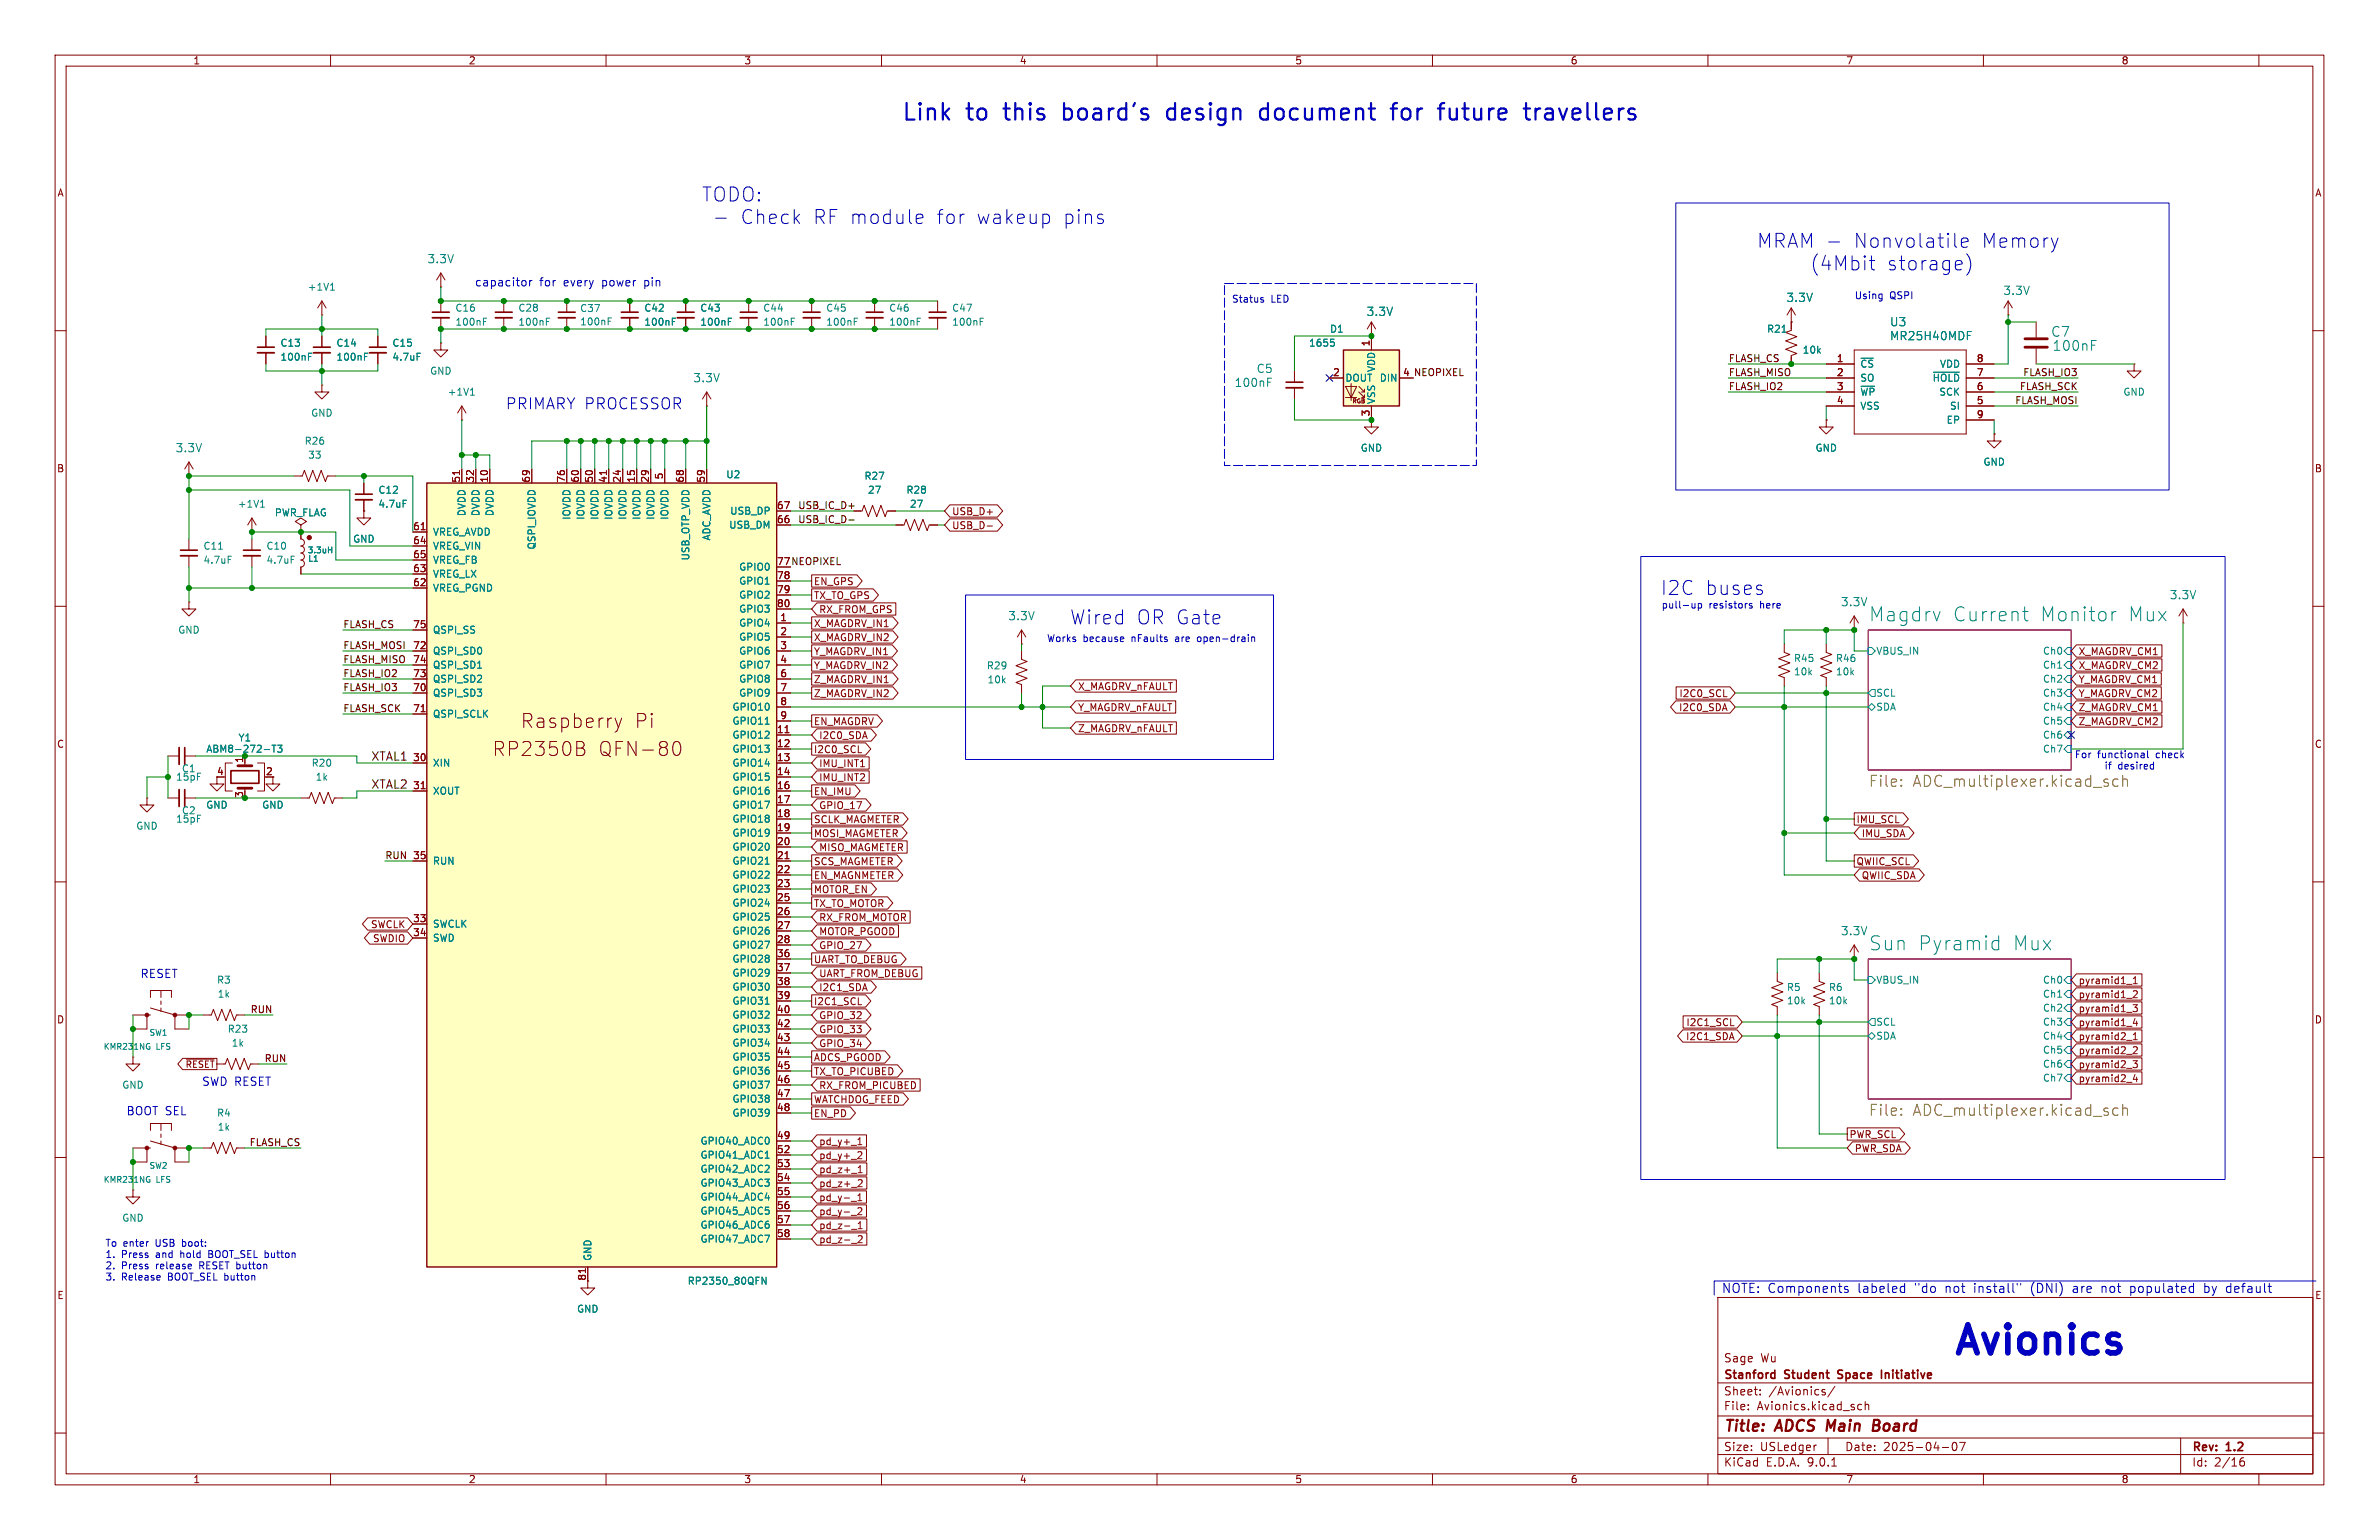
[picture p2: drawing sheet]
<svg xmlns="http://www.w3.org/2000/svg" width="432mm" height="279mm" viewBox="0 0 432 279" stroke-linecap="round" stroke-linejoin="round" font-family="sans-serif">
<defs><g id="words">
<text font-size="7.1" fill="#0000c2" x="354.3" y="246.1">Avionics</text>
<g font-size="4.2" fill="#0000c2">
<text x="163.5" y="22.4">Link</text>
<text x="175.4" y="22.4">to</text>
<text x="182.7" y="22.4">this</text>
<text x="193.9" y="22.4">board's</text>
<text x="213.4" y="22.4">design</text>
<text x="230.8" y="22.4">document</text>
<text x="255.4" y="22.4">for</text>
<text x="264.6" y="22.4">future</text>
<text x="280.8" y="22.4">travellers</text>
</g>
<g font-size="3.5" fill="#0000c2">
<text x="127.3" y="36.8">TODO:</text>
<text x="134.2" y="40.9">Check</text>
<text x="147.3" y="40.9">RF module</text>
<text x="169.6" y="40.9">for</text>
<text x="176.8" y="40.9">wakeup</text>
<text x="192.5" y="40.9">pins</text>
<text x="318.8" y="45.2">MRAM -</text>
<text x="336.2" y="45.2">Nonvolatile</text>
<text x="359.4" y="45.2">Memory</text>
<text x="328.2" y="49.3">(4Mbit</text>
<text x="342.1" y="49.3">storage)</text>
<text x="194.2" y="113.5">Wired</text>
<text x="206.2" y="113.5">OR Gate</text>
<text x="301.4" y="108.2">I2C</text>
<text x="309.5" y="108.2">buses</text>
</g>
<g font-size="3.5" fill="#008484">
<text x="339.1" y="113">Magdrv</text>
<text x="354.3" y="113">Current</text>
<text x="370.1" y="113">Monitor</text>
<text x="386" y="113">Mux</text>
<text x="339.1" y="172.6">Sun</text>
<text x="348" y="172.6">Pyramid</text>
<text x="365.1" y="172.6">Mux</text>
</g>
<g font-size="3.5" fill="#840000">
<text x="89.3" y="137.4">RP2350B</text>
<text x="94.5" y="132.3">Raspberry</text>
<text x="108.5" y="137.4">QFN-80</text>
<text x="115.1" y="132.3">Pi</text>
</g>
<text font-size="2.8" fill="#0000c2" x="91.7" y="74.4">PRIMARY PROCESSOR</text>
<g font-size="2.8" fill="#848400">
<text x="339.1" y="143">File:</text>
<text x="347.1" y="143">ADC_multiplexer.kicad_sch</text>
<text x="339.1" y="202.7">File:</text>
<text x="347.1" y="202.7">ADC_multiplexer.kicad_sch</text>
</g>
<g font-size="2.8" fill="#840000">
<text x="312.8" y="260.3">Title:</text>
<text x="322.5" y="260.3">ADCS Main</text>
<text x="341.6" y="260.3">Board</text>
</g>
<g font-size="2.5" fill="#008484">
<text x="372.2" y="61.3">C7</text>
<text x="372.5" y="63.9">100nF</text>
</g>
<g font-size="2.3" fill="#0000c2">
<text x="312.4" y="234.7">NOTE: Components</text>
<text x="337.2" y="234.7">labeled</text>
<text x="347.6" y="234.7">&quot;do</text>
<text x="353.3" y="234.7">not</text>
<text x="358.6" y="234.7">install&quot;</text>
<text x="369" y="234.7">(DNI)</text>
<text x="376.8" y="234.7">are</text>
<text x="382.1" y="234.7">not</text>
<text x="387.4" y="234.7">populated</text>
<text x="401" y="234.7">by</text>
<text x="405.1" y="234.7">default</text>
</g>
<g font-size="2.1" fill="#008484">
<text x="77.5" y="48">3.3V</text>
<text x="363.5" y="53.7">3.3V</text>
<text x="248" y="57.5">3.3V</text>
<text x="324.2" y="55">3.3V</text>
<text x="343" y="59.4">U3</text>
<text x="343" y="61.9">MR25H40MDF</text>
<text x="125.8" y="69.6">3.3V</text>
<text x="224" y="70.4">100nF</text>
<text x="228" y="67.9">C5</text>
<text x="31.8" y="82.3">3.3V</text>
<text x="182.9" y="112.7">3.3V</text>
<text x="334" y="110.2">3.3V</text>
<text x="393.7" y="108.9">3.3V</text>
<text x="334" y="169.9">3.3V</text>
</g>
<g font-size="2.1" fill="#0000c2">
<text x="86.1" y="52.1">capacitor</text>
<text x="97.9" y="52.1">for</text>
<text x="102.3" y="52.1">every</text>
<text x="109.4" y="52.1">power</text>
<text x="117.2" y="52.1">pin</text>
<text x="25.4" y="177.6">RESET</text>
<text x="36.6" y="197.1">SWD RESET</text>
<text x="22.9" y="202.4">BOOT SEL</text>
</g>
<g font-size="2.1">
<text x="67.3" y="138.1">XTAL1</text>
<text x="67.3" y="143.2">XTAL2</text>
</g>
<g font-size="2.1" fill="#840000">
<text x="312.8" y="250.6">Stanford</text>
<text x="312.8" y="247.4">Sage</text>
<text x="319.5" y="247.4">Wu</text>
<text x="324" y="250.6">Student</text>
<text x="334.3" y="250.6">Space</text>
<text x="342.7" y="250.6">Initiative</text>
<text x="312.8" y="256.1">File:</text>
<text x="312.8" y="253.4">Sheet:</text>
<text x="318.9" y="256.1">Avionics.kicad_sch</text>
<text x="321" y="253.4">/Avionics/</text>
<text x="312.8" y="263.5">Size:</text>
<text x="319.5" y="263.5">USLedger</text>
<text x="334.8" y="263.5">Date:</text>
<text x="341.8" y="263.5">2025-04-07</text>
<text x="397.8" y="263.7">Rev:</text>
<text x="404.2" y="263.7">1.2</text>
<text x="312.8" y="266.3">KiCad</text>
<text x="320.5" y="266.3">E.D.A.</text>
<text x="328.1" y="266.3">9.0.1</text>
<text x="397.8" y="266.3">Id:</text>
<text x="401.9" y="266.3">2/16</text>
</g>
<g font-size="1.8" fill="#840000">
<text x="35" y="11.9">1</text>
<text x="85" y="11.9">2</text>
<text x="135" y="11.9">3</text>
<text x="185" y="11.9">4</text>
<text x="235" y="11.9">5</text>
<text x="285" y="11.9">6</text>
<text x="335" y="11.9">7</text>
<text x="385" y="11.9">8</text>
<text x="10.3" y="35.9">A</text>
<text x="420.1" y="35.9">A</text>
<text x="248.7" y="62.9" transform="rotate(-90 248.7 62.9)">1</text>
<text x="333.3" y="65.8">1</text>
<text x="358.7" y="65.8">8</text>
<text x="241.9" y="68.3">2</text>
<text x="254.6" y="68.3">4 NEOPIXEL</text>
<text x="254.6" y="68.3">4</text>
<text x="333.3" y="68.3">2</text>
<text x="333.3" y="70.9">3</text>
<text x="358.7" y="68.3">7</text>
<text x="358.7" y="70.9">6</text>
<text x="248.7" y="75.6" transform="rotate(-90 248.7 75.6)">3</text>
<text x="333.3" y="73.4">4</text>
<text x="358.7" y="73.4">5</text>
<text x="358.7" y="75.9">9</text>
<text x="10.3" y="85.9">B</text>
<text x="83.6" y="87.7" transform="rotate(-90 83.6 87.7)">51</text>
<text x="86.1" y="87.7" transform="rotate(-90 86.1 87.7)">32</text>
<text x="88.6" y="87.7" transform="rotate(-90 88.6 87.7)">10</text>
<text x="96.3" y="87.7" transform="rotate(-90 96.3 87.7)">69</text>
<text x="102.6" y="87.7" transform="rotate(-90 102.6 87.7)">76</text>
<text x="105.2" y="87.7" transform="rotate(-90 105.2 87.7)">60</text>
<text x="107.7" y="87.7" transform="rotate(-90 107.7 87.7)">50</text>
<text x="110.2" y="87.7" transform="rotate(-90 110.2 87.7)">41</text>
<text x="112.8" y="87.7" transform="rotate(-90 112.8 87.7)">24</text>
<text x="115.3" y="87.7" transform="rotate(-90 115.3 87.7)">15</text>
<text x="117.9" y="87.7" transform="rotate(-90 117.9 87.7)">29</text>
<text x="120.4" y="87.1" transform="rotate(-90 120.4 87.1)">5</text>
<text x="124.2" y="87.7" transform="rotate(-90 124.2 87.7)">68</text>
<text x="128" y="87.7" transform="rotate(-90 128 87.7)">59</text>
<text x="420.1" y="85.9">B</text>
<text x="140.9" y="92.5">67</text>
<text x="140.9" y="95">66</text>
<text x="172.7" y="93.7">USB_D+</text>
<text x="74.9" y="96.3">61</text>
<text x="74.9" y="98.8">64</text>
<text x="74.9" y="101.3">65</text>
<text x="172.7" y="96.2">USB_D-</text>
<text x="74.9" y="103.9">63</text>
<text x="74.9" y="106.4">62</text>
<text x="140.9" y="102.6">77 NEOPIXEL</text>
<text x="140.9" y="105.2">78</text>
<text x="140.9" y="107.7">79</text>
<text x="140.9" y="102.6">77</text>
<text x="147.6" y="106.4">EN_GPS</text>
<text x="140.9" y="110.2">80</text>
<text x="141.5" y="112.8">1</text>
<text x="147.6" y="114">X_MAGDRV_IN1</text>
<text x="147.6" y="108.9">TX_TO_GPS</text>
<text x="148.6" y="111.4">RX_FROM_GPS</text>
<text x="74.9" y="114">75</text>
<text x="74.9" y="117.9">72</text>
<text x="141.5" y="115.3">2</text>
<text x="141.5" y="117.9">3</text>
<text x="147.6" y="119.1">Y_MAGDRV_IN1</text>
<text x="147.6" y="116.5">X_MAGDRV_IN2</text>
<text x="377.2" y="119.1">X_MAGDRV_CM1</text>
<text x="74.9" y="120.4">74</text>
<text x="74.9" y="122.9">73</text>
<text x="74.9" y="125.5">70</text>
<text x="141.5" y="120.4">4</text>
<text x="141.5" y="122.9">6</text>
<text x="141.5" y="125.5">7</text>
<text x="147.6" y="124.1">Z_MAGDRV_IN1</text>
<text x="147.6" y="121.6">Y_MAGDRV_IN2</text>
<text x="195.6" y="125.4">X_MAGDRV_nFAULT</text>
<text x="377.2" y="121.6">X_MAGDRV_CM2</text>
<text x="377.2" y="124.1">Y_MAGDRV_CM1</text>
<text x="74.9" y="129.3">71</text>
<text x="141.5" y="128">8</text>
<text x="141.5" y="130.6">9</text>
<text x="147.6" y="131.8">EN_MAGDRV</text>
<text x="147.6" y="126.7">Z_MAGDRV_IN2</text>
<text x="195.6" y="129.2">Y_MAGDRV_nFAULT</text>
<text x="304.7" y="129.2">I2C0_SDA</text>
<text x="304.7" y="126.7">I2C0_SCL</text>
<text x="377.2" y="126.7">Y_MAGDRV_CM2</text>
<text x="377.2" y="131.8">Z_MAGDRV_CM2</text>
<text x="377.2" y="129.2">Z_MAGDRV_CM1</text>
<text x="10.3" y="135.9">C</text>
<text x="140.9" y="133.1">11</text>
<text x="140.9" y="135.6">12</text>
<text x="147.6" y="136.8">I2C0_SCL</text>
<text x="148.6" y="134.3">I2C0_SDA</text>
<text x="195.6" y="133">Z_MAGDRV_nFAULT</text>
<text x="420.1" y="135.9">C</text>
<text x="39.3" y="140.7">4</text>
<text x="44.2" y="138.5" transform="rotate(-90 44.2 138.5)">1</text>
<text x="48.2" y="140.7">2</text>
<text x="74.9" y="138.2">30</text>
<text x="74.9" y="143.3">31</text>
<text x="140.9" y="138.2">13</text>
<text x="140.9" y="140.7">14</text>
<text x="140.9" y="143.3">16</text>
<text x="148.6" y="141.9">IMU_INT2</text>
<text x="148.6" y="139.4">IMU_INT1</text>
<text x="44.2" y="144.9" transform="rotate(-90 44.2 144.9)">3</text>
<text x="140.9" y="145.8">17</text>
<text x="140.9" y="148.3">18</text>
<text x="147.6" y="144.5">EN_IMU</text>
<text x="147.6" y="149.5">SCLK_MAGMETER</text>
<text x="148.6" y="147">GPIO_17</text>
<text x="336.9" y="149.5">IMU_SCL</text>
<text x="74.9" y="156">35</text>
<text x="140.9" y="150.9">19</text>
<text x="140.9" y="153.4">20</text>
<text x="140.9" y="156">21</text>
<text x="147.6" y="152.1">MOSI_MAGMETER</text>
<text x="148.6" y="154.6">MISO_MAGMETER</text>
<text x="337.8" y="152.1">IMU_SDA</text>
<text x="140.9" y="158.5">22</text>
<text x="140.9" y="161">23</text>
<text x="147.6" y="159.7">EN_MAGNMETER</text>
<text x="147.6" y="157.2">SCS_MAGMETER</text>
<text x="336.9" y="157.2">QWIIC_SCL</text>
<text x="337.8" y="159.7">QWIIC_SDA</text>
<text x="74.9" y="167.4">33</text>
<text x="140.9" y="163.6">25</text>
<text x="140.9" y="166.1">26</text>
<text x="147.6" y="164.8">TX_TO_MOTOR</text>
<text x="147.6" y="162.2">MOTOR_EN</text>
<text x="148.6" y="167.3">RX_FROM_MOTOR</text>
<text x="67.2" y="168.6">SWCLK</text>
<text x="67.6" y="171.1">SWDIO</text>
<text x="74.9" y="169.9">34</text>
<text x="140.9" y="168.7">27</text>
<text x="140.9" y="171.2">28</text>
<text x="140.9" y="173.7">36</text>
<text x="148.6" y="172.4">GPIO_27</text>
<text x="148.6" y="169.9">MOTOR_PGOOD</text>
<text x="140.9" y="176.3">37</text>
<text x="140.9" y="178.8">38</text>
<text x="147.6" y="174.9">UART_TO_DEBUG</text>
<text x="148.6" y="177.5">UART_FROM_DEBUG</text>
<text x="377.2" y="178.8">pyramid1_1</text>
<text x="10.3" y="185.9">D</text>
<text x="140.9" y="181.4">39</text>
<text x="140.9" y="183.9">40</text>
<text x="147.6" y="182.6">I2C1_SCL</text>
<text x="148.6" y="185.1">GPIO_32</text>
<text x="148.6" y="180">I2C1_SDA</text>
<text x="377.2" y="181.3">pyramid1_2</text>
<text x="377.2" y="183.8">pyramid1_3</text>
<text x="420.1" y="185.9">D</text>
<text x="140.9" y="186.4">42</text>
<text x="140.9" y="189">43</text>
<text x="140.9" y="191.5">44</text>
<text x="148.6" y="190.2">GPIO_34</text>
<text x="148.6" y="187.6">GPIO_33</text>
<text x="305.9" y="188.9">I2C1_SDA</text>
<text x="306" y="186.4">I2C1_SCL</text>
<text x="377.2" y="188.9">pyramid2_1</text>
<text x="377.2" y="191.5">pyramid2_2</text>
<text x="377.2" y="186.4">pyramid1_4</text>
<text x="140.9" y="194.1">45</text>
<text x="140.9" y="196.6">46</text>
<text x="147.6" y="192.7">ADCS_PGOOD</text>
<text x="147.6" y="195.3">TX_TO_PICUBED</text>
<text x="148.6" y="197.8">RX_FROM_PICUBED</text>
<text x="377.2" y="194">pyramid2_3</text>
<text x="377.2" y="196.5">pyramid2_4</text>
<text x="140.9" y="199.1">47</text>
<text x="140.9" y="201.7">48</text>
<text x="147.6" y="202.9">EN_PD</text>
<text x="147.6" y="200.3">WATCHDOG_FEED</text>
<text x="140.9" y="206.8">49</text>
<text x="140.9" y="209.3">52</text>
<text x="148.6" y="208">pd_y+_1</text>
<text x="335.6" y="206.7">PWR_SCL</text>
<text x="336.5" y="209.2">PWR_SDA</text>
<text x="140.9" y="211.8">53</text>
<text x="140.9" y="214.4">54</text>
<text x="148.6" y="210.5">pd_y+_2</text>
<text x="148.6" y="213">pd_z+_1</text>
<text x="148.6" y="215.6">pd_z+_2</text>
<text x="140.9" y="216.9">55</text>
<text x="140.9" y="219.5">56</text>
<text x="140.9" y="222">57</text>
<text x="148.6" y="220.7">pd_y-_2</text>
<text x="148.6" y="218.1">pd_y-_1</text>
<text x="140.9" y="224.5">58</text>
<text x="148.6" y="225.7">pd_z-_2</text>
<text x="148.6" y="223.2">pd_z-_1</text>
<text x="106.4" y="232.5" transform="rotate(-90 106.4 232.5)">81</text>
<text x="10.3" y="235.9">E</text>
<text x="420.1" y="235.9">E</text>
<text x="35" y="269.3">1</text>
<text x="85" y="269.3">2</text>
<text x="135" y="269.3">3</text>
<text x="185" y="269.3">4</text>
<text x="235" y="269.3">5</text>
<text x="285" y="269.3">6</text>
<text x="335" y="269.3">7</text>
<text x="385" y="269.3">8</text>
</g>
<g font-size="1.8" fill="#008484">
<text x="55.8" y="52.9">+1V1</text>
<text x="82.6" y="59.3">100nF</text>
<text x="82.6" y="56.7">C16</text>
<text x="94" y="59.3">100nF</text>
<text x="94" y="56.7">C28</text>
<text x="105.2" y="59.2">100nF</text>
<text x="105.2" y="56.8">C37</text>
<text x="116.8" y="59.3">100nF</text>
<text x="116.8" y="56.7">C42</text>
<text x="127" y="59.3">100nF</text>
<text x="127" y="56.7">C43</text>
<text x="138.4" y="59.3">100nF</text>
<text x="138.4" y="56.7">C44</text>
<text x="149.9" y="59.3">100nF</text>
<text x="149.9" y="56.7">C45</text>
<text x="161.3" y="59.3">100nF</text>
<text x="161.3" y="56.7">C46</text>
<text x="172.7" y="59.3">100nF</text>
<text x="172.7" y="56.7">C47</text>
<text x="50.8" y="65.6">100nF</text>
<text x="50.8" y="63.1">C13</text>
<text x="61" y="65.6">100nF</text>
<text x="61" y="63.1">C14</text>
<text x="71.1" y="63.1">C15</text>
<text x="71.1" y="65.6">4.7uF</text>
<text x="237.5" y="63.1">1655</text>
<text x="241.3" y="60.6">D1</text>
<text x="320.6" y="60.6">R21</text>
<text x="327.1" y="64.4">10k</text>
<text x="78" y="68.2">GND</text>
<text x="81.2" y="72">+1V1</text>
<text x="244.1" y="69.4">DOUT DIN</text>
<text x="249.8" y="67.6" transform="rotate(-90 249.8 67.6)">VDD</text>
<text x="337.6" y="66.9">~{CS}</text>
<text x="337.6" y="69.4">SO</text>
<text x="337.6" y="72">~{WP}</text>
<text x="350.7" y="69.4">~{HOLD}</text>
<text x="351.9" y="72">SCK</text>
<text x="352" y="66.9">VDD</text>
<text x="385.3" y="72">GND</text>
<text x="56.4" y="75.8">GND</text>
<text x="249.8" y="73.4" transform="rotate(-90 249.8 73.4)">VSS</text>
<text x="337.6" y="74.5">VSS</text>
<text x="353.2" y="77.1">EP</text>
<text x="353.8" y="74.5">SI</text>
<text x="55.2" y="80.9">R26</text>
<text x="55.8" y="83.4">33</text>
<text x="246.9" y="82.1">GND</text>
<text x="329.4" y="82.1">GND</text>
<text x="68.6" y="89.8">C12</text>
<text x="131.7" y="87">U2</text>
<text x="156.8" y="87.2">R27</text>
<text x="157.4" y="89.8">27</text>
<text x="164.4" y="89.8">R28</text>
<text x="359.9" y="84.7">GND</text>
<text x="43.1" y="92.3">+1V1</text>
<text x="49.8" y="93.9">PWR_FLAG</text>
<text x="68.6" y="92.3">4.7uF</text>
<text x="84.7" y="93.7" transform="rotate(-90 84.7 93.7)">DVDD</text>
<text x="87.2" y="93.7" transform="rotate(-90 87.2 93.7)">DVDD</text>
<text x="89.8" y="93.7" transform="rotate(-90 89.8 93.7)">DVDD</text>
<text x="103.7" y="94.4" transform="rotate(-90 103.7 94.4)">IOVDD</text>
<text x="106.3" y="94.4" transform="rotate(-90 106.3 94.4)">IOVDD</text>
<text x="108.8" y="94.4" transform="rotate(-90 108.8 94.4)">IOVDD</text>
<text x="111.4" y="94.4" transform="rotate(-90 111.4 94.4)">IOVDD</text>
<text x="113.9" y="94.4" transform="rotate(-90 113.9 94.4)">IOVDD</text>
<text x="116.4" y="94.4" transform="rotate(-90 116.4 94.4)">IOVDD</text>
<text x="119" y="94.4" transform="rotate(-90 119 94.4)">IOVDD</text>
<text x="121.5" y="94.4" transform="rotate(-90 121.5 94.4)">IOVDD</text>
<text x="132.4" y="93.6">USB_DP</text>
<text x="165.1" y="92.3">27</text>
<text x="36.8" y="99.9">C11</text>
<text x="48.3" y="99.9">C10</text>
<text x="64" y="98.7">GND</text>
<text x="78.5" y="97.4">VREG_AVDD</text>
<text x="78.5" y="99.9">VREG_VIN</text>
<text x="97.4" y="99.8" transform="rotate(-90 97.4 99.8)">QSPI_IOVDD</text>
<text x="125.3" y="101.8" transform="rotate(-90 125.3 101.8)">USB_OTP_VDD</text>
<text x="129.1" y="98.2" transform="rotate(-90 129.1 98.2)">ADC_AVDD</text>
<text x="132.3" y="96.1">USB_DM</text>
<text x="36.8" y="102.5">4.7uF</text>
<text x="48.3" y="102.5">4.7uF</text>
<text x="78.5" y="102.5">VREG_FB</text>
<text x="78.5" y="105">VREG_LX</text>
<text x="78.5" y="107.5">VREG_PGND</text>
<text x="134.1" y="103.7">GPIO0</text>
<text x="134.1" y="106.3">GPIO1</text>
<text x="134.1" y="108.8">GPIO2</text>
<text x="134.1" y="111.4">GPIO3</text>
<text x="134.1" y="113.9">GPIO4</text>
<text x="32.3" y="115.2">GND</text>
<text x="78.5" y="115.2">QSPI_SS</text>
<text x="78.5" y="119">QSPI_SD0</text>
<text x="134.1" y="116.4">GPIO5</text>
<text x="134.1" y="119">GPIO6</text>
<text x="340.5" y="119">VBUS_IN</text>
<text x="370.7" y="119">Ch0</text>
<text x="78.5" y="121.5">QSPI_SD1</text>
<text x="78.5" y="124.1">QSPI_SD2</text>
<text x="134.1" y="121.5">GPIO7</text>
<text x="134.1" y="124.1">GPIO8</text>
<text x="179" y="121.6">R29</text>
<text x="179.1" y="124.2">10k</text>
<text x="325.5" y="122.7">10k</text>
<text x="325.5" y="120.3">R45</text>
<text x="333.1" y="122.7">10k</text>
<text x="333.1" y="120.3">R46</text>
<text x="370.7" y="121.5">Ch1</text>
<text x="370.7" y="124.1">Ch2</text>
<text x="78.5" y="126.6">QSPI_SD3</text>
<text x="78.5" y="130.4">QSPI_SCLK</text>
<text x="132.9" y="129.1">GPIO10</text>
<text x="132.9" y="131.7">GPIO11</text>
<text x="134.1" y="126.6">GPIO9</text>
<text x="340.5" y="126.6">SCL</text>
<text x="340.5" y="129.1">SDA</text>
<text x="370.7" y="126.6">Ch3</text>
<text x="370.7" y="129.1">Ch4</text>
<text x="370.7" y="131.7">Ch5</text>
<text x="37.3" y="136.8">ABM8-272-T3</text>
<text x="43.2" y="134.7">Y1</text>
<text x="132.9" y="134.2">GPIO12</text>
<text x="132.9" y="136.8">GPIO13</text>
<text x="370.7" y="134.2">Ch6</text>
<text x="370.7" y="136.8">Ch7</text>
<text x="31.9" y="141.8">15pF</text>
<text x="32.9" y="140.3">C1</text>
<text x="56.5" y="139.3">R20</text>
<text x="57.2" y="141.8">1k</text>
<text x="78.5" y="139.3">XIN</text>
<text x="132.9" y="139.3">GPIO14</text>
<text x="132.9" y="141.8">GPIO15</text>
<text x="31.9" y="149.5">15pF</text>
<text x="32.9" y="147.9">C2</text>
<text x="37.3" y="146.9">GND</text>
<text x="47.5" y="146.9">GND</text>
<text x="78.5" y="144.4">XOUT</text>
<text x="132.9" y="144.4">GPIO16</text>
<text x="132.9" y="146.9">GPIO17</text>
<text x="132.9" y="149.5">GPIO18</text>
<text x="24.6" y="150.7">GND</text>
<text x="132.9" y="152">GPIO19</text>
<text x="132.9" y="154.5">GPIO20</text>
<text x="78.5" y="157.1">RUN</text>
<text x="132.9" y="157.1">GPIO21</text>
<text x="132.9" y="159.6">GPIO22</text>
<text x="132.9" y="162.2">GPIO23</text>
<text x="132.9" y="164.7">GPIO24</text>
<text x="132.9" y="167.2">GPIO25</text>
<text x="78.5" y="168.5">SWCLK</text>
<text x="78.5" y="171">SWD</text>
<text x="132.9" y="169.8">GPIO26</text>
<text x="132.9" y="172.3">GPIO27</text>
<text x="39.3" y="178.7">R3</text>
<text x="132.9" y="174.9">GPIO28</text>
<text x="132.9" y="177.4">GPIO29</text>
<text x="132.9" y="179.9">GPIO30</text>
<text x="324.2" y="180">R5</text>
<text x="331.9" y="180">R6</text>
<text x="340.5" y="178.7">VBUS_IN</text>
<text x="370.7" y="178.7">Ch0</text>
<text x="39.4" y="181.2">1k</text>
<text x="132.9" y="182.5">GPIO31</text>
<text x="132.9" y="185">GPIO32</text>
<text x="324.2" y="182.4">10k</text>
<text x="331.9" y="182.4">10k</text>
<text x="370.7" y="181.2">Ch1</text>
<text x="370.7" y="183.7">Ch2</text>
<text x="41.2" y="187.6">R23</text>
<text x="42" y="190.1">1k</text>
<text x="132.9" y="187.6">GPIO33</text>
<text x="132.9" y="190.1">GPIO34</text>
<text x="340.5" y="186.3">SCL</text>
<text x="340.5" y="188.8">SDA</text>
<text x="370.7" y="186.3">Ch3</text>
<text x="370.7" y="188.8">Ch4</text>
<text x="370.7" y="191.4">Ch5</text>
<text x="22.1" y="197.7">GND</text>
<text x="132.9" y="192.6">GPIO35</text>
<text x="132.9" y="195.2">GPIO36</text>
<text x="132.9" y="197.7">GPIO37</text>
<text x="370.7" y="193.9">Ch6</text>
<text x="370.7" y="196.4">Ch7</text>
<text x="39.3" y="202.8">R4</text>
<text x="132.9" y="200.3">GPIO38</text>
<text x="132.9" y="202.8">GPIO39</text>
<text x="39.4" y="205.3">1k</text>
<text x="127.1" y="207.9">GPIO40_ADC0</text>
<text x="127.1" y="210.4">GPIO41_ADC1</text>
<text x="127.1" y="213">GPIO42_ADC2</text>
<text x="127.1" y="215.5">GPIO43_ADC3</text>
<text x="22.1" y="221.8">GND</text>
<text x="127.1" y="218">GPIO44_ADC4</text>
<text x="127.1" y="220.6">GPIO45_ADC5</text>
<text x="127.1" y="223.1">GPIO46_ADC6</text>
<text x="127.1" y="225.7">GPIO47_ADC7</text>
<text x="107.5" y="228.9" transform="rotate(-90 107.5 228.9)">GND</text>
<text x="124.7" y="233.3">RP2350_80QFN</text>
<text x="104.6" y="238.4">GND</text>
</g>
<g font-size="1.8" fill="#0000c2">
<text x="223.5" y="55">Status</text>
<text x="230.7" y="55">LED</text>
<text x="336.5" y="54.4">Using</text>
<text x="343" y="54.4">QSPI</text>
<text x="301.5" y="110.5">pull-up</text>
<text x="310.2" y="110.5">resistors</text>
<text x="319.6" y="110.5">here</text>
<text x="190" y="116.7">Works</text>
<text x="196.6" y="116.7">because</text>
<text x="205.5" y="116.7">nFaults</text>
<text x="213.6" y="116.7">are</text>
<text x="217.8" y="116.7">open-drain</text>
<text x="376.5" y="137.8">For</text>
<text x="380.7" y="137.8">functional</text>
<text x="391.4" y="137.8">check</text>
<text x="381.9" y="139.8">if</text>
<text x="384.4" y="139.8">desired</text>
<text x="19" y="226.4">To enter</text>
<text x="28.3" y="226.4">USB</text>
<text x="33.3" y="226.4">boot:</text>
<text x="19" y="228.4">1.</text>
<text x="19" y="230.5">2.</text>
<text x="19" y="232.5">3.</text>
<text x="22" y="228.4">Press</text>
<text x="22" y="230.5">Press</text>
<text x="22" y="232.5">Release</text>
<text x="28.4" y="228.4">and</text>
<text x="28.4" y="230.5">release</text>
<text x="30.6" y="232.5">BOOT_SEL button</text>
<text x="33" y="228.4">hold</text>
<text x="36.5" y="230.5">RESET button</text>
<text x="38.3" y="228.4">BOOT_SEL button</text>
</g>
<g font-size="1.8">
<text x="313.7" y="65.8">FLASH_CS</text>
<text x="313.7" y="70.9">FLASH_IO2</text>
<text x="313.7" y="68.3">FLASH_MISO</text>
<text x="366.5" y="70.9">FLASH_SCK</text>
<text x="367.1" y="68.3">FLASH_IO3</text>
<text x="365.7" y="73.4">FLASH_MOSI</text>
<text x="144.8" y="92.4">USB_IC_D+</text>
<text x="144.8" y="95">USB_IC_D-</text>
<text x="62.2" y="117.8">FLASH_MOSI</text>
<text x="62.2" y="114">FLASH_CS</text>
<text x="62.2" y="125.5">FLASH_IO3</text>
<text x="62.2" y="122.9">FLASH_IO2</text>
<text x="62.2" y="120.4">FLASH_MISO</text>
<text x="62.2" y="129.3">FLASH_SCK</text>
<text x="69.8" y="155.9">RUN 35</text>
<text x="45.4" y="183.9">RUN</text>
<text x="47.9" y="192.8">RUN</text>
<text x="45.2" y="208">FLASH_CS</text>
</g>
<text font-size="1.6" fill="#840000" x="33.6" y="193.9">~{RESET}</text>
<g font-size="1.5" fill="#008484">
<text x="55.7" y="100.6">3.3uH</text>
<text x="55.8" y="102.1">L1</text>
<text x="18.7" y="190.7">KMR231NG</text>
<text x="27" y="188.1">SW1</text>
<text x="28.3" y="190.7">LFS</text>
<text x="18.7" y="214.8">KMR231NG</text>
<text x="27" y="212.2">SW2</text>
<text x="28.3" y="214.8">LFS</text>
</g>
<text font-size="1.1" fill="#840000" x="245.3" y="73.4">RGB</text>
</g></defs>
<path d="M0 0h431.8v279.4h-431.8z" fill="#fff" stroke="#fff" stroke-width=".18"/>
<g fill="none" stroke="#840000" stroke-width=".18">
<path d="M10 10h411.8v259.4h-411.8zM12 12h407.8v255.4h-407.8zM60 10v2M110 10v2M160 10v2M210 10v2M260 10v2M310 10v2M360 10v2M410 10v2M147.3 54.6v2M147.3 57.7v2"/>
<path d="M158.7 54.6v2M158.7 57.7v2M170.2 54.6v2M170.2 57.7v2M325.1 58.4h.1M325.1 55.9l-.7 1.3M325.1 55.9l.8 1.3M325.1 55.9v2.5M10 60h2M248.9 76.2v1.3h1.3l-1.3 1.2-1.3-1.2h1.3M248.9 76.2h.1M331.5 66h5"/>
<path d="M331.5 68.6h5M331.5 71.1h5M331.5 73.7h5M336.5 63.5h20.4v15.2h-20.4zM356.9 66h5M356.9 68.6h5M356.9 71.1h5M356.9 73.7h5M356.9 76.2h5M419.8 60h2M154.9 92.7h1.6l.3-1 .8 2 .8-2 .7 2 .8-2 .8 2 .3-1h1.6M162.6 95.3h1.5l.4-1.1 .7 2.1 .8-2.1 .8 2.1 .7-2.1 .8 2.1 .4-1h1.5"/>
<path d="M10 110h2M185.4 118.1v1.5l1 .4-2 .8 2 .7-2 .8 2 .8-2 .7 1 .4v1.5M336.5 114.3h.1M336.5 111.8l-.7 1.2M336.5 111.8l.8 1.2M336.5 111.8v2.5M419.8 110h2M30.5 137.2h2M33.5 137.2h2.1M42.2 138.4h-1.3v5.1h1.3M44.4 137.2v1.2M46.7 138.4h1.3v5.1h-1.3"/>
<path d="M10 160h2M39.4 141v1.2h1.2l-1.2 1.3-1.3-1.3h1.3M40.6 141h.3M44.4 143v.5M49.5 141v1.2h1.3l-1.3 1.3-1.2-1.3h1.2M54.6 144.8h1.5l.4-1 .8 2 .7-2 .8 2 .8-2 .7 2 .4-1h1.5M419.8 160h2M330.2 176.5v1.6l1 .3-2 .8 2 .8-2 .7 2 .8-2 .7 1 .4v1.6M336.5 174h.1M336.5 171.5v2.5M336.5 171.5l-.7 1.2M336.5 171.5l.8 1.2"/>
<path d="M36.8 184.2h1.6l.3-1.1 .8 2.1 .8-2.1 .7 2.1 .8-2.1 .7 2.1 .4-1h1.5M10 210h2M419.8 210h2M311.8 235.4h108v32h-108zM10 260h2M311.8 256.9h108M311.8 250.9h108M317.3 255.6v.2M317.3 254.9v.1M319.5 252.9v.2M319.5 252.2v.1M330.7 252.4l.6 .4-.2 .3-.4-.1"/>
<path d="M331.3 252.2l-.4-.1-.2 .2M333 251.5l-1.2 1.9M337.9 254.9l-.4-.1-.3 .3v.4l.1 .2h.6M338.5 254.9l.3-.1 .3 .1 .1 .9M338.5 254.3v1.5M419.8 260h2M60 267.4v2M110 267.4v2M160 267.4v2M210 267.4v2M260 267.4v2M310 267.4v2"/>
<path d="M311.8 263.9h108M311.8 260.9h108M329.5 262.2h.2M331.8 260.9v3M332.5 266h.8M352.5 262.6h1.2M354.5 261.8l.2-.1a.8 .8 0 0 1 .5 .7 .8 .8 0 0 1-.5 .8l-.2-.2-.2-.4zM355.7 261.7h1l-.7 1.5M360 267.4v2M395.8 260.9v6.5M406.5 265.3l.3-.2h.5l.1 .2v.4l-.3 .3-.4-.1-.2-.2M407.3 264.5a.59 .59 0 0 0-.8 .6"/>
<path d="M410 267.4v2"/>
</g>
<path d="M340 258.6h.7M340.7 258.6l.3 .1M340.8 257.6h-.6l-.3 2 1-.1M340.9 258.5l-.2 .1" fill="none" stroke="#840000" stroke-width=".4"/>
<path d="M145.8 56.6h3M157.2 56.6h3.1M168.7 56.6h3M33.5 135.6v3.1M41.9 139.8h5.1v2.3h-5.1zM321.7 249.1h.4M322.1 248.6v1.5M322.1 250l-.4 .1M333.6 250l.2 .1M333.6 248.7v.4M341.5 248.6v1.5" fill="none" stroke="#840000" stroke-width=".3"/>
<path d="M339.1 114.3h36.8v25.4h-36.8zM339.1 174h36.8v25.4h-36.8z" fill="none" stroke="#840084" stroke-width=".18"/>
<g fill="none" stroke="#008484" stroke-width=".18">
<path d="M155.1 58.3h.4M155.1 57.7h.6M166.5 58.3h.4M166.5 57.7h.6M177.9 58.3h.4M177.9 57.7h.6M350.9 67.5h4.7M357.1 60.9h.5M357.1 60.1h.7M339.1 117.5h.6l.7 .6-.7 .6h-.6zM352.1 110.9l-.6 1.7M367.1 110.9h1"/>
<path d="M367.5 110.1v2.2l.1 .2 .5 .1M375.3 117.5h.6v1.2h-.6l-.7-.6zM383.3 110.9v1.7M384.1 110.9a.65 .65 0 0 0-.8 .5M48 136h.9M49.4 135.2h.7M49.7 135.2v1.3M50.4 135.2h.8l-.4 .5 .3 .1v.5l-.2 .2-.5-.2M339.1 128.3l.6-.7 .7 .7-.7 .6zM339.7 125.1h.7v1.3h-.7l-.6-.7zM375.3 120h.6v1.3h-.6l-.7-.6zM375.3 122.6h.6v1.2h-.6l-.7-.6z"/>
<path d="M375.3 125.1h.6v1.3h-.6l-.7-.7zM375.3 127.6h.6v1.3h-.6l-.7-.6zM375.3 130.2h.6v1.2h-.6l-.7-.6zM375.3 132.7h.6v1.3h-.6l-.7-.6zM375.3 135.3h.6v1.2h-.6l-.7-.6zM339.1 177.2h.6l.7 .6-.7 .6h-.6zM361.8 172.2l.3 .1 .7-.1M361.8 170.8l.3-.2 .7 .2M362.8 169.8v2.5M375.3 179.7h.6v1.3h-.6l-.7-.7zM375.3 177.2h.6v1.2h-.6l-.7-.6zM339.1 185.4l.6-.6h.7v1.3h-.7z"/>
<path d="M339.1 188l.6-.7 .7 .7-.7 .6zM375.3 182.2h.6v1.3h-.6l-.7-.6zM375.3 184.8h.6v1.3h-.6l-.7-.7zM375.3 187.3h.6v1.3h-.6l-.7-.6zM375.3 189.9h.6v1.2h-.6l-.7-.6zM375.3 192.4h.6v1.3h-.6l-.7-.7zM375.3 194.9h.6v1.3h-.6l-.7-.6z"/>
</g>
<g fill="none" stroke="#848400" stroke-width=".18">
<path d="M345.1 142.5l.1 .1-.1 .1M345.1 142.5l-.1 .1 .1 .1M345.1 141.4v.2M345.1 142.5v.2M345.1 141.4l.1 .1-.1 .1M345.1 141.4l-.1 .1 .1 .1M381.9 141.7l.1 .2 .4 .1 .3 .3-.1 .3-.2 .1-.5-.1M382.6 141.4l-.5-.1-.2 .3M384.4 141.4l-.5-.1-.4 .4v.6l.2 .3 .2 .1 .5-.1M385.3 141.5a.5 .5 0 0 1 .8 .1v1.1M385.3 140.7v2M345.1 201.1v.2"/>
<path d="M345.1 202.2v.2M345.1 202.2l.1 .1-.1 .1M345.1 202.2l-.1 .1 .1 .1M345.1 201.1l.1 .1-.1 .1M345.1 201.1l-.1 .1 .1 .1M381.9 201.4l.1 .2 .4 .1 .3 .3-.1 .3-.2 .1-.5-.1M382.6 201.1l-.5-.1-.2 .3M384.4 201.1l-.5-.1-.4 .4v.6l.2 .3 .2 .1 .5-.1M385.3 200.4v2M385.3 201.2a.5 .5 0 0 1 .8 .1v1.1"/>
</g>
<path d="M145.8 57.7h3M157.2 57.7h3.1M168.7 57.7h3M32.5 135.6v3.1" fill="none" stroke="#840000" stroke-width=".33"/>
<path d="M43.2 138.9h2.5M43.2 143h2.5" fill="none" stroke="#840000" stroke-width=".51"/>
<path d="M243.8 63.5h10.2v10.2h-10.2z" fill="#ffffc2"/>
<g fill="none" stroke="#840000" stroke-width=".18">
<path d="M248.9 58.4v5.1M248.9 58.4l-.7 1.3M248.9 58.4l.8 1.3M325.1 58.4v1.5l-1 .4 2 .8-2 .7 2 .8-2 .8 2 .7-1 .4v1.5M234.9 67.3v2M234.9 70.4v2M241.3 68.6h2.5M244.2 70.1h2.1l-1.1 2zM244.2 72.1h2.1M245.2 69.6v3M246.6 70.1l1 1v-.5M246.6 71.1l1 1v-.5"/>
<path d="M247.1 71.1h.5M247.1 72.1h.5M248.9 61h.1M248.9 73.7v2.5M322.6 176.5v1.6l1 .3-2 .8 2 .8-2 .7 2 .8-2 .7 1 .4v1.6"/>
</g>
<path d="M243.8 63.5h10.2v10.2h-10.2z" fill="none" stroke="#840000" stroke-width=".25"/>
<path d="M241.5 61.5h.6M242 62l.2 .3v.3l-.2 .2M323.5 60.3h.7" fill="none" stroke="#008484" stroke-width=".18"/>
<path d="M233.4 69.3h3.1" fill="none" stroke="#840000" stroke-width=".3"/>
<path d="M233.4 70.4h3.1" fill="none" stroke="#840000" stroke-width=".33"/>
<path d="M77.5 87.6h63.5v142.3h-63.5z" fill="#ffffc2"/>
<path d="M77.5 87.6h63.5v142.3h-63.5z" fill="none" stroke="#840000" stroke-width=".25"/>
<g fill="none" stroke="#840000" stroke-width=".18">
<path d="M58.4 57.2h.1M58.4 54.6l-.7 1.3M58.4 54.6l.8 1.3M58.4 54.6v2.6M80 52.1h.1M80 49.5l-.8 1.3M80 49.5l.8 1.3M80 49.5v2.6M80 54.6v2M80 57.7v2M91.4 54.6v2M91.4 57.7v2"/>
<path d="M102.9 54.6v2M102.9 57.7v2M114.3 54.6v2M114.3 57.7v2M124.5 54.6v2M124.5 57.7v2M135.9 54.6v2M135.9 57.7v2M325.1 58.4h.1M325.1 58.4v1.3M364.5 57.2h.1M364.5 54.6l-.8 1.3"/>
<path d="M364.5 54.6l.8 1.3M364.5 54.6v2.6M369.6 58.4v2.8M48.3 61v2M48.3 64v2M58.4 69.9v1.2h1.3l-1.3 1.3-1.3-1.3h1.3M58.4 69.9h.1M58.4 61v2M58.4 64v2M68.6 61v2M68.6 64v2M80 62.2v1.3h1.3l-1.3 1.3-1.3-1.3h1.3"/>
<path d="M80 62.2h.1M83.8 76.2h.1M83.8 73.7v2.5M83.8 73.7l-.7 1.2M83.8 73.7l.8 1.2M128.3 73.7h.1M128.3 71.1v2.6M128.3 71.1l-.8 1.3M128.3 71.1l.7 1.3M241.3 68.6h2.5M248.9 76.2h.1M248.9 61h.1"/>
<path d="M248.9 61v2.5M248.9 73.7v2.5M325.1 64.8v1.2M331.5 76.2v1.3h1.2l-1.2 1.2-1.3-1.2h1.3M331.5 76.2h.1M331.5 68.6h5M331.5 66h5M331.5 71.1h5M331.5 73.7h5M356.9 68.6h5M356.9 66h5M356.9 71.1h5"/>
<path d="M356.9 73.7h5M356.9 76.2h5M361.9 78.7v1.3h1.3l-1.3 1.3-1.2-1.3h1.2M361.9 78.7h.1M369.6 63.2v2.8M387.3 66v1.3h1.3l-1.3 1.3-1.2-1.3h1.2M387.3 66h.1M34.3 86.4h.1M34.3 83.8l-.8 1.3M34.3 83.8l.8 1.3M34.3 83.8v2.6M34.3 97.8v2"/>
<path d="M45.7 96.5h.1M45.7 94l-.7 1.3M45.7 94l.8 1.3M45.7 94v2.5M45.7 97.8v2M53.3 86.4h1.6l.3-1.1 .8 2.1 .8-2.1 .7 2.1 .8-2.1 .8 2.1 .3-1h1.6M54.6 96.5v1.3a.64 .64 0 0 1 .7 .6 .64 .64 0 0 1-.7 .7 .64 .64 0 0 1 .7 .6 .64 .64 0 0 1-.7 .6 .64 .64 0 0 1 .7 .7 .64 .64 0 0 1-.7 .6 .64 .64 0 0 1 .7 .6 .64 .64 0 0 1-.7 .7v1.2M54.6 95.3l1-.7-1-.6-1 .6 1 .7v1.2M54.6 96.5h.1M66 92.7v1.3h1.3l-1.3 1.3-1.2-1.3h1.2M66 92.7h.1M66 87.6v2.1"/>
<path d="M66 90.7v2M74.9 96.5h2.6M74.9 99.1h2.6M76.4 96.1h.8M83.4 85.4v.7M83.8 85.1v2.5M86.4 85.1v2.5M88.9 85.1v2.5M96.5 85.1v2.5M102.9 85.1v2.5M105.4 85.1v2.5M107.9 85.1v2.5"/>
<path d="M110.1 85.4v.7M110.5 85.1v2.5M113 85.1v2.5M115.6 85.1v2.5M118.1 85.1v2.5M120.6 85.1v2.5M124.5 85.1v2.5M128.3 85.1v2.5M141 92.7h2.5M141 95.3h2.5M154.9 92.7h1.3M161.3 92.7h1.3"/>
<path d="M162.6 95.3h1.2M168.9 95.3h1.3M172.4 94.1h8.6l1 1.2-1 1.1h-8.6l-1-1.1zM172.4 91.6h8.6l1 1.1-1 1.1h-8.6l-1-1.1zM179.2 95.4h.9M34.3 109.2v1.3h1.3l-1.3 1.3-1.3-1.3h1.3M34.3 109.2h.1M34.3 100.8v2.1M45.7 100.8v2.1M74.9 101.6h2.6M74.9 104.1h2.6M74.9 106.7h2.6"/>
<path d="M74.9 114.3h2.6M74.9 118.1h2.6M141 118.1h2.5M141 105.4h2.5M141 108h2.5M141 110.5h2.5M141 113h2.5M141 115.6h2.5M147.3 104.3h8.2l1 1.1-1 1.1h-8.2zM147.3 117h14.6l1 1.1-1 1.1h-14.6zM147.3 119.5h14.6l1 1.2-1 1.1h-14.6zM147.3 111.9h14.8l.9 1.1-.9 1.1h-14.8z"/>
<path d="M147.3 114.5h14.8l.9 1.1-.9 1.1h-14.8zM147.3 106.8h11.2l.9 1.2-.9 1.1h-11.2zM148.3 109.4h14.3v2.2h-14.3l-1-1.1zM185.4 116.8h.1M185.4 114.3l-.7 1.3M185.4 114.3l.8 1.3M185.4 114.3v2.5M323.8 116.8v1.6l1.1 .3-2.1 .8 2.1 .8-2.1 .7 2.1 .8-2.1 .8 1 .3v1.6M331.5 116.8v1.6l1 .3-2 .8 2 .8-2 .7 2 .8-2 .8 1 .3v1.6M376.9 119.5h15.5v2.3h-15.5l-1-1.1zM376.9 117h15.5v2.2h-15.5l-1-1.1zM396.2 113h.1"/>
<path d="M396.2 110.5l-.7 1.3M396.2 110.5l.8 1.3M396.2 110.5v2.5M44.4 137.2v1.2M74.9 120.7h2.6M74.9 123.2h2.6M74.9 125.7h2.6M74.9 129.5h2.6M74.9 138.4h2.6M76.4 129.1h.8M105.5 134.5a.62 .62 0 0 1 .5 .6 .62 .62 0 0 1-.5 .6 .68 .68 0 0 1 .7 .6 .68 .68 0 0 1-.5 .8h-1M111.6 130.3l.6 1.7"/>
<path d="M112.2 132l-.2 .6M112.8 130.3l-.6 1.7M122.1 135.5a.93 .93 0 0 1 .6-1 .65 .65 0 0 1 .7 .5 1.49 1.49 0 0 1-.5 2.1 .65 .65 0 0 1-.7-.5l-.1-.5M141 120.7h2.5M141 123.2h2.5M141 125.7h2.5M141 138.4h2.5M141 128.3h2.5M141 130.8h2.5M141 133.4h2.5M141 135.9h2.5M142.5 132.9h.7"/>
<path d="M147.3 134.8h9.8l1 1.1-1 1.1h-9.8zM147.3 122.1h14.8l.9 1.1-.9 1.1h-14.8zM147.3 129.7h11.9l1 1.1-1 1.1h-11.9zM147.3 124.6h14.8l.9 1.1-.9 1.1h-14.8zM148.3 139.9h9.5v2.2h-9.5l-1-1.1zM148.3 137.3h9.5v2.2h-9.5l-1-1.1zM148.3 132.2h9.8l1 1.2-1 1.1h-9.8l-1-1.1zM155.8 136.6h.6M195.3 123.3h18.2v2.3h-18.2l-1-1.1zM195.3 127.2h18.1v2.2h-18.1l-1-1.1zM195.3 131h18.2v2.2h-18.2l-1-1.1zM304.2 127.2h9.8l1 1.1-1 1.1h-9.8l-1-1.1z"/>
<path d="M304.2 124.6h9.8l1 1.1-1 1.1h-9.8zM312.9 126.4h.6M376.9 124.6h15.4v2.2h-15.4l-1-1.1zM376.9 122.1h15.4v2.2h-15.4l-1-1.1zM376.9 129.7h15.5v2.2h-15.5l-1-1.1zM376.9 127.2h15.5v2.2h-15.5l-1-1.1zM26.7 144.8v1.3h1.2l-1.2 1.2-1.3-1.2h1.3M26.7 144.8h.1M30.5 144.8h2M33.5 144.8h2.1M74.9 143.5h2.6M74.9 156.2h2.6"/>
<path d="M76.4 143.1h.8M141 143.5h2.5M141 156.2h2.5M141 141h2.5M141 146.1h2.5M141 148.6h2.5M141 151.1h2.5M141 153.7h2.5M141 158.8h2.5M142.5 155.8h.7M147.3 142.4h7.9l.9 1.1-.9 1.1h-7.9zM147.3 157.6h15.6l1 1.2-1 1.1h-15.6z"/>
<path d="M147.3 150h16.4l.9 1.1-.9 1.1h-16.4zM147.3 155.1h15.5l.9 1.1-.9 1.1h-15.5zM147.3 147.5h16.6l.9 1.1-.9 1.1h-16.6zM148.3 144.9h8.9l.9 1.2-.9 1.1h-8.9l-1-1.1zM148.3 152.6h16.3v2.2h-16.3l-1-1.1zM336.5 155.1h10.8l1 1.1-1 1.1h-10.8zM336.5 147.5h8.9l1 1.1-1 1.1h-8.9zM337.5 157.6h10.8l1 1.2-1 1.1h-10.8l-1-1.1zM337.5 150h8.9l1 1.1-1 1.1h-8.9l-1-1.1zM29.2 179.7v1.3M66.7 166.5h7.3l.9 1.1-.9 1.2h-7.3l-.9-1.2zM67.1 169.1h6.9l.9 1.1-.9 1.1h-6.9l-1-1.1z"/>
<path d="M74.9 167.6h2.6M74.9 170.2h2.6M141 161.3h2.5M141 163.8h2.5M141 166.4h2.5M141 168.9h2.5M141 171.5h2.5M141 174h2.5M141 176.5h2.5M141 179.1h2.5M147.3 162.7h13.8l.9 1.1-.9 1.1h-13.8zM147.3 160.2h10.8l1 1.1-1 1.1h-10.8z"/>
<path d="M147.3 172.9h16.2l1 1.1-1 1.1h-16.2zM148.3 175.4h19v2.2h-19l-1-1.1zM148.3 165.3h16.9v2.2h-16.9l-1-1.1zM148.3 170.3h8.9l.9 1.2-.9 1.1h-8.9l-1-1.1zM148.3 178h9.8l1 1.1-1 1.1h-9.8l-1-1.1zM148.3 167.8h14.8v2.2h-14.8l-1-1.1zM376.9 176.7h11.9v2.2h-11.9l-1-1.1zM376.9 179.2h11.9v2.3h-11.9l-1-1.2zM386 178.6h1M387.2 177.6l.4-.4v1.3M387.2 179.9l.5-.2 .2 .4-.8 .9h.8M387.2 178.5h.7"/>
<path d="M24.1 191.8v1.2h1.3l-1.3 1.3-1.2-1.3h1.2M24.1 191.8h.1M24.1 184.2h3.2M26.7 184.2v2.5h-2.6M27.3 181v-1.3h3.8v1.3M27.3 182.9l4.4 1.3M29.2 181.6v.6M29.2 182.9v.6M31.7 184.2h2.6M31.7 184.2v2.5h2.6M33.1 192h6.3v2.1h-6.3l-.8-1.1zM33.8 192.2h5.1"/>
<path d="M40.9 193l.4-1 .7 2.1 .8-2.1 .8 2.1 .7-2.1 .8 2.1 .4-1.1h1.5M141 181.6h2.5M141 184.2h2.5M141 186.7h2.5M141 189.2h2.5M141 191.8h2.5M141 194.3h2.5M141 196.9h2.5M141 199.4h2.5M147.3 198.3h16.6l1 1.1-1 1.1h-16.6zM147.3 190.7h13.3l1 1.1-1 1.1h-13.3zM147.3 193.2h15.6l1 1.1-1 1.1h-15.6z"/>
<path d="M147.3 180.5h9.8l1 1.1-1 1.1h-9.8zM148.3 183h8.9l.9 1.2-.9 1.1h-8.9l-1-1.1zM148.3 188.1h8.9l.9 1.1-.9 1.1h-8.9l-1-1.1zM148.3 185.6h8.9l.9 1.1-.9 1.1h-8.9l-1-1.1zM148.3 195.7h18.7v2.3h-18.7l-1-1.1zM155.8 182.3h.6M305.4 186.8h9.9l.9 1.2-.9 1.1h-9.9l-.9-1.1zM305.5 184.3h9.8l.9 1.1-.9 1.1h-9.8zM314.1 186.1h.6M376.9 186.8h11.9v2.3h-11.9l-1-1.1zM376.9 191.9h11.9v2.3h-11.9l-1-1.2zM376.9 194.5h11.9v2.2h-11.9l-1-1.1z"/>
<path d="M376.9 189.4h11.9v2.2h-11.9l-1-1.1zM376.9 181.8h11.9v2.2h-11.9l-1-1.1zM376.9 184.3h11.9v2.2h-11.9l-1-1.1zM386 188.8h1M386 191.3h1M386 181.1h1M387.1 192.4h.8l-.4 .5 .4 .1v.6l-.2 .1-.6-.1M387.1 182.3h.8l-.4 .5 .4 .1v.5l-.2 .2-.6-.2M387.2 188.6h.7M387.2 187.7l.4-.3v1.2M387.2 190l.5-.1 .2 .4-.8 .9h.8M387.5 194.9l-.3 .9h.8"/>
<path d="M387.5 184.8l-.3 .9h.8M387.8 185.2v.9M387.8 195.4v.9M24.1 215.9v1.3h1.3l-1.3 1.2-1.2-1.2h1.2M24.1 215.9h.1M24.1 208.3h3.2M26.7 208.3v2.5h-2.6M27.3 207l4.4 1.3M27.3 205.1v-1.3h3.8v1.3M29.2 203.8v1.3M29.2 205.7v.7M29.2 207v.6"/>
<path d="M31.7 208.3h2.6M31.7 208.3v2.5h2.6M36.8 208.3h1.6l.3-1 .8 2 .8-2 .7 2 .8-2 .7 2 .4-1h1.5M141 201.9h2.5M141 207h2.5M141 209.6h2.5M141 212.1h2.5M141 214.6h2.5M141 217.2h2.5M141 219.7h2.5M147.3 200.8h7l1 1.1-1 1.1h-7zM148.3 208.4h9v2.3h-9l-1-1.1z"/>
<path d="M148.3 211h9v2.2h-9l-1-1.1zM148.3 205.9h9v2.2h-9l-1-1.1zM148.3 218.6h9v2.2h-9l-1-1.1zM148.3 216.1h9v2.2h-9l-1-1.1zM148.3 213.5h9v2.2h-9l-1-1.1zM154.5 218h1M155.7 219.2l.5-.1 .2 .4-.8 .9h.8M155.7 207.7h.7M155.7 206.8l.4-.4v1.3M155.7 216.9l.4-.3v1.2M155.7 217.8h.7M155.8 212.8h.7"/>
<path d="M155.8 211.9l.3-.4v1.3M155.9 209h.4l.1 .3-.8 .9h.8M155.9 214l.5 .1 .1 .3-.8 .9h.8M335.3 204.6h9.5l.9 1.1-.9 1.2h-9.5zM336.2 207.2h9.6l.9 1.1-.9 1.1h-9.6l-.9-1.1zM106.3 230.2v.7M106.7 229.9v3.8h1.2l-1.2 1.3-1.3-1.3h1.3M141 222.3h2.5M141 224.8h2.5M148.3 223.7h9v2.2h-9l-1-1.1zM148.3 221.1h9v2.3h-9l-1-1.1zM154.6 225.6h.9"/>
<path d="M154.6 223h.9M155.8 222l.3-.3v1.2M155.8 224.3l.4-.1 .3 .4-.8 .9h.8M155.8 222.9h.7"/>
</g>
<g fill="none" stroke="#008484" stroke-width=".18">
<path d="M60 52.6h.7M60.1 51.7l.3-.3v1.2M87.7 58.3h.5M87.7 57.7h.6M99.2 58.3h.4M99.2 57.7h.6M110.4 58.3h.4M110.4 57.7h.6M122 58.3h.5M122 57.7h.6M132.2 58.3h.4M132.2 57.7h.6"/>
<path d="M143.6 58.3h.4M143.6 57.7h.6M56 64.7h.4M56 64.1h.6M66.2 64.7h.4M66.2 64.1h.6M75.7 64.1h.6M85.4 71.7h.7M85.5 70.7l.3-.3v1.3M241.5 61.5h.6M242 62l.2 .3v.3l-.2 .2M323.5 60.3h.7"/>
<path d="M350.9 67.5h4.7M357.1 60.9h.5M357.1 60.1h.7M379.6 61.8h.9M39.7 99.6h.7M47.3 92h.7M47.4 91.1l.3-.4v1.3M59.6 99.7h.6M60.2 99.2v1.1M73.2 90.8h.6M41.4 100.9h.6M52.8 100.9h.7"/>
<path d="M48 136h.9M49.4 135.2h.7M49.7 135.2v1.3M50.4 135.2h.8l-.4 .5 .3 .1v.5l-.2 .2-.5-.2M86.7 121.2h.7M138.9 131.4h.7M138.9 156.8h.7M27 189.9h.2v.4l-.2 .1M27.1 189.3l.1 .1M138.9 182.2h.7M27 214h.2v.4l-.2 .1M27.1 213.4l.1 .1"/>
<path d="M138.9 210.1h.7M139 231.7v1.3l-.7-1.3v1.3"/>
</g>
<g fill="none" stroke="#840000" stroke-width=".3">
<path d="M78.5 56.6h3M89.9 56.6h3.1M101.3 56.6h3.1M112.8 56.6h3M122.9 56.6h3.1M134.4 56.6h3M46.7 63h3.1M56.9 63h3M67.1 63h3M32.8 99.8h3M44.2 99.8h3M64.5 89.7h3.1"/>
<path d="M33.5 143.3v3"/>
</g>
<g fill="none" stroke="#840000" stroke-width=".33">
<path d="M78.5 57.7h3M89.9 57.7h3.1M101.3 57.7h3.1M112.8 57.7h3M122.9 57.7h3.1M134.4 57.7h3M46.7 64h3.1M56.9 64h3M67.1 64h3M64.5 90.7h3.1M32.8 100.8h3M44.2 100.8h3"/>
<path d="M32.5 143.3v3"/>
</g>
<path d="M367.5 61.5h4.1M367.5 63h4.1" fill="none" stroke="#840000" stroke-width=".51"/>
<g fill="#840000" stroke="#840000" stroke-width=".18">
<circle cx="56.1" cy="97.5" r=".38"/>
<circle cx="31.7" cy="208.3" r=".33"/>
<circle cx="26.7" cy="208.3" r=".33"/>
<circle cx="31.7" cy="184.2" r=".33"/>
<circle cx="26.7" cy="184.2" r=".33"/>
</g>
<path d="M154.1 91.8h.9M154.1 94.3h.9" fill="none" stroke="#000" stroke-width=".18"/>
<g fill="none" stroke="#0000c2" stroke-width=".18">
<path d="M129.9 39.6h1.9M166.4 39l.7-.1 .3 .1 .1 .5-1.2 .2M174.8 38.9h.2M190 38.9l.5 .4v.8l-.5 .5M199.9 39.7l.4 .4-.1 .3-.3 .2M199.9 38.9l.3 .1M304.2 36.8h89.5v52.1h-89.5zM95.2 50.9l.3 .3v.4l-.3 .3M96.1 50.9v1M96.6 50.9l-.3 .1-.2 .2M166.4 40.4l.3 .2 .7-.2M229 54.4l.3 .1 .1 .2-.2 .1h-.3"/>
<path d="M229 54h.3M331.9 43.9h2M339.3 47.3h1M339.7 46.4v2.2l.1 .2 .5 .2M341.5 53.3l.1 .1M341.6 53.3l-.1 1.2M341.6 54.1l-.1 .1M354.8 44.5l.4 .4M356 47.4l.1 .5-1.2 .2M356 44l1.2-.2-.1-.5-.7-.1-.4 .3v1l.1 .3 .3 .1 .7-.1M357 46.1a2.91 2.91 0 0 1 0 3.8M373.5 43.2l-.6 1.7"/>
<path d="M175.3 108h55.8v29.8h-55.8zM203.8 115.6l.2 .3-.6 .1M203.9 116.3l-.1 .1M211.8 116v.3M227.2 115.6v.8M227.2 115.7l.2-.1h.3v.8M297.8 101h106.1v113h-106.1zM307.6 109.5v.8M307.6 110.2l-.3 .1M308.3 109.5h.3l.3 .2-.2 .6h-.4M308.3 109.5v1.3M318 109.5h-.3l-.2 .2 .1 .1 .4 .2v.3h-.5"/>
<path d="M388.8 136.6h.2l.2 .2v.7M389.2 137.4l-.4 .1M389.2 136.9l-.4 .1M389.8 136.2v1.1l.2 .2M390.5 138.7h.4M390.9 138.3v1.2M390.9 139.5h-.4M335.4 233.5l-.4-.1-.2 .2v.3l.6 .1v.4h-.6M345.2 233.4l.5 .1M345.7 234.4l-.5 .1M345.7 232.8v1.7M366.1 232.8v.4"/>
<path d="M366.8 232.8v.4M400.2 232.8v1.7M400.2 234.4l.1 .1M400.3 233.4l-.1 .1M404.1 234.2l.3 .3M404.4 233.4l-.3 .3M420.4 232.4h-109.3v2.6"/>
</g>
<g fill="none" stroke="#008400" stroke-width=".18">
<path d="M58.4 57.2v3.8M80 52.1v2.5h90.2M170.2 59.7h-90.2v2.5M364.5 57.2v8.8h-2.6M364.5 58.4h5.1M48.3 61v-1.3h20.3v1.3M48.3 66v1.3h20.3v-1.3M58.4 66v3.9M83.8 76.2v8.9M128.3 73.7v11.4M234.9 72.4v3.8h14M248.9 61h-14v6.3"/>
<path d="M313.7 68.6h17.8M313.7 71.1h17.8M313.7 66h17.8M331.5 73.7v2.5M361.9 68.6h15.3M361.9 71.1h15.3M361.9 73.7h15.3M361.9 76.2v2.5M369.6 66h17.7M34.3 88.9h29.2v10.2h11.4M45.7 97.8v-1.3h15.3v5.1h13.9M53.3 86.4h-19v11.4"/>
<path d="M61 86.4h13.9v10.1M66 86.4v1.2M83.8 82.6h5.1v2.5M86.4 82.6v2.5M102.9 80v5.1M105.4 80v5.1M107.9 80v5.1M110.5 80v5.1M113 80v5.1M115.6 80v5.1M118.1 80v5.1M120.6 80v5.1"/>
<path d="M124.5 80v5.1M128.3 80h-31.8v5.1M143.5 92.7h11.4M143.5 95.3h19.1M162.6 92.7h8.8M170.2 95.3h1.2M34.3 102.9v6.3M34.3 106.7h40.6M45.7 102.9v3.8M54.6 104.1h20.3M62.2 114.3h12.7M62.2 118.1h12.7"/>
<path d="M143.5 118.1h3.8M143.5 110.5h3.8M143.5 115.6h3.8M143.5 108h3.8M143.5 113h3.8M143.5 105.4h3.8M185.4 116.8v1.3M323.8 116.8v-2.5h12.7v3.8h2.6M331.5 114.3v2.5M396.2 113v22.9h-20.3M30.5 137.2v7.6M35.6 137.2h29.2v1.2h10.1"/>
<path d="M62.2 125.7h12.7M62.2 129.5h12.7M62.2 123.2h12.7M62.2 120.7h12.7M143.5 138.4h3.8M143.5 130.8h3.8M143.5 128.3h50.8M143.5 125.7h3.8M143.5 135.9h3.8M143.5 123.2h3.8M143.5 120.7h3.8M143.5 133.4h3.8"/>
<path d="M185.4 125.7v2.6M194.3 124.5h-5.1v7.6h5.1M315 128.3h24.1M315 125.7h24.1M323.8 124.5v34.3h12.7M331.5 124.5v31.7h5M30.5 141h-3.8v3.8M35.6 144.8h19M69.8 156.2h5.1M74.9 143.5h-10.1v1.3h-2.6M143.5 141h3.8M143.5 146.1h3.8"/>
<path d="M143.5 156.2h3.8M143.5 158.8h3.8M143.5 148.6h3.8M143.5 151.1h3.8M143.5 153.7h3.8M143.5 143.5h3.8M323.8 151.1h12.7M331.5 148.6h5M143.5 174h3.8M143.5 166.4h3.8M143.5 163.8h3.8M143.5 161.3h3.8"/>
<path d="M143.5 168.9h3.8M143.5 176.5h3.8M143.5 171.5h3.8M143.5 179.1h3.8M322.6 176.5v-2.5h13.9v3.8h2.6M330.2 174v2.5M24.1 184.2v7.6M36.8 184.2h-2.5v2.5M44.4 184.2h5.1M47 193h5.1M143.5 184.2h3.8M143.5 196.9h3.8"/>
<path d="M143.5 194.3h3.8M143.5 191.8h3.8M143.5 189.2h3.8M143.5 186.7h3.8M143.5 199.4h3.8M143.5 181.6h3.8M316.2 185.4h22.9M316.2 188h22.9M322.6 184.2v24.1h12.7M330.2 184.2v21.5h5.1M24.1 208.3v7.6M36.8 208.3h-2.5v2.5"/>
<path d="M44.4 208.3h10.2M143.5 207h3.8M143.5 201.9h3.8M143.5 209.6h3.8M143.5 212.1h3.8M143.5 214.6h3.8M143.5 219.7h3.8M143.5 217.2h3.8M143.5 224.8h3.8M143.5 222.3h3.8"/>
</g>
<path d="M240.7 68l1.2 1.2M241.9 68l-1.2 1.2M375.3 132.7l1.2 1.3M376.5 132.7l-1.2 1.3" fill="none" stroke="#000084" stroke-width=".18"/>
<path d="M212.1 19.8l-.3 .5v.8l.3 .4M229.8 19.7h-.5l-.5 .3-.1 .3v.8l.1 .3 .5 .3h.5M252.4 19.7h1.2M253.6 18.7l-.6 .1-.2 .3v2.6M263.1 19.7v1.6l.2 .2M278.7 19.7v2M279.6 19.7a.77 .77 0 0 0-.9 .6" fill="none" stroke="#0000c2" stroke-width=".4"/>
<path d="M222.2 51.4h45.8v33.1h-45.8z" fill="none" stroke="#0000c2" stroke-width=".18" stroke-dasharray="1.7 .6"/>
<g fill="#008400" stroke="#008400" stroke-width=".18">
<circle cx="135.9" cy="54.6" r=".46"/>
<circle cx="147.3" cy="54.6" r=".46"/>
<circle cx="158.7" cy="54.6" r=".46"/>
<circle cx="158.7" cy="59.7" r=".46"/>
<circle cx="147.3" cy="59.7" r=".46"/>
<circle cx="128.3" cy="80" r=".46"/>
<circle cx="330.2" cy="185.4" r=".46"/>
<circle cx="322.6" cy="188" r=".46"/>
<circle cx="189.2" cy="128.3" r=".46"/>
<circle cx="336.5" cy="114.3" r=".46"/>
<circle cx="331.5" cy="114.3" r=".46"/>
<circle cx="331.5" cy="125.7" r=".46"/>
<circle cx="323.8" cy="151.1" r=".46"/>
<circle cx="331.5" cy="148.6" r=".46"/>
<circle cx="336.5" cy="174" r=".46"/>
<circle cx="330.2" cy="174" r=".46"/>
<circle cx="323.8" cy="128.3" r=".46"/>
<circle cx="185.4" cy="128.3" r=".46"/>
<circle cx="364.5" cy="58.4" r=".46"/>
<circle cx="248.9" cy="76.2" r=".46"/>
<circle cx="248.9" cy="61" r=".46"/>
<circle cx="325.1" cy="66" r=".46"/>
<circle cx="34.3" cy="208.3" r=".46"/>
<circle cx="24.1" cy="210.8" r=".46"/>
<circle cx="44.4" cy="137.2" r=".46"/>
<circle cx="44.4" cy="144.8" r=".46"/>
<circle cx="30.5" cy="141" r=".46"/>
<circle cx="34.3" cy="184.2" r=".46"/>
<circle cx="24.1" cy="186.7" r=".46"/>
<circle cx="91.4" cy="59.7" r=".46"/>
<circle cx="91.4" cy="54.6" r=".46"/>
<circle cx="80" cy="54.6" r=".46"/>
<circle cx="107.9" cy="80" r=".46"/>
<circle cx="110.5" cy="80" r=".46"/>
<circle cx="105.4" cy="80" r=".46"/>
<circle cx="102.9" cy="80" r=".46"/>
<circle cx="86.4" cy="82.6" r=".46"/>
<circle cx="102.9" cy="59.7" r=".46"/>
<circle cx="80" cy="59.7" r=".46"/>
<circle cx="83.8" cy="82.6" r=".46"/>
<circle cx="58.4" cy="67.3" r=".46"/>
<circle cx="45.7" cy="96.5" r=".46"/>
<circle cx="54.6" cy="96.5" r=".46"/>
<circle cx="58.4" cy="59.7" r=".46"/>
<circle cx="66" cy="86.4" r=".46"/>
<circle cx="45.7" cy="106.7" r=".46"/>
<circle cx="34.3" cy="106.7" r=".46"/>
<circle cx="34.3" cy="88.9" r=".46"/>
<circle cx="34.3" cy="86.4" r=".46"/>
<circle cx="124.5" cy="54.6" r=".46"/>
<circle cx="114.3" cy="54.6" r=".46"/>
<circle cx="102.9" cy="54.6" r=".46"/>
<circle cx="114.3" cy="59.7" r=".46"/>
<circle cx="120.6" cy="80" r=".46"/>
<circle cx="118.1" cy="80" r=".46"/>
<circle cx="115.6" cy="80" r=".46"/>
<circle cx="113" cy="80" r=".46"/>
<circle cx="124.5" cy="59.7" r=".46"/>
<circle cx="124.5" cy="80" r=".46"/>
<circle cx="135.9" cy="59.7" r=".46"/>
</g>
<use href="#words"/>
</svg>
